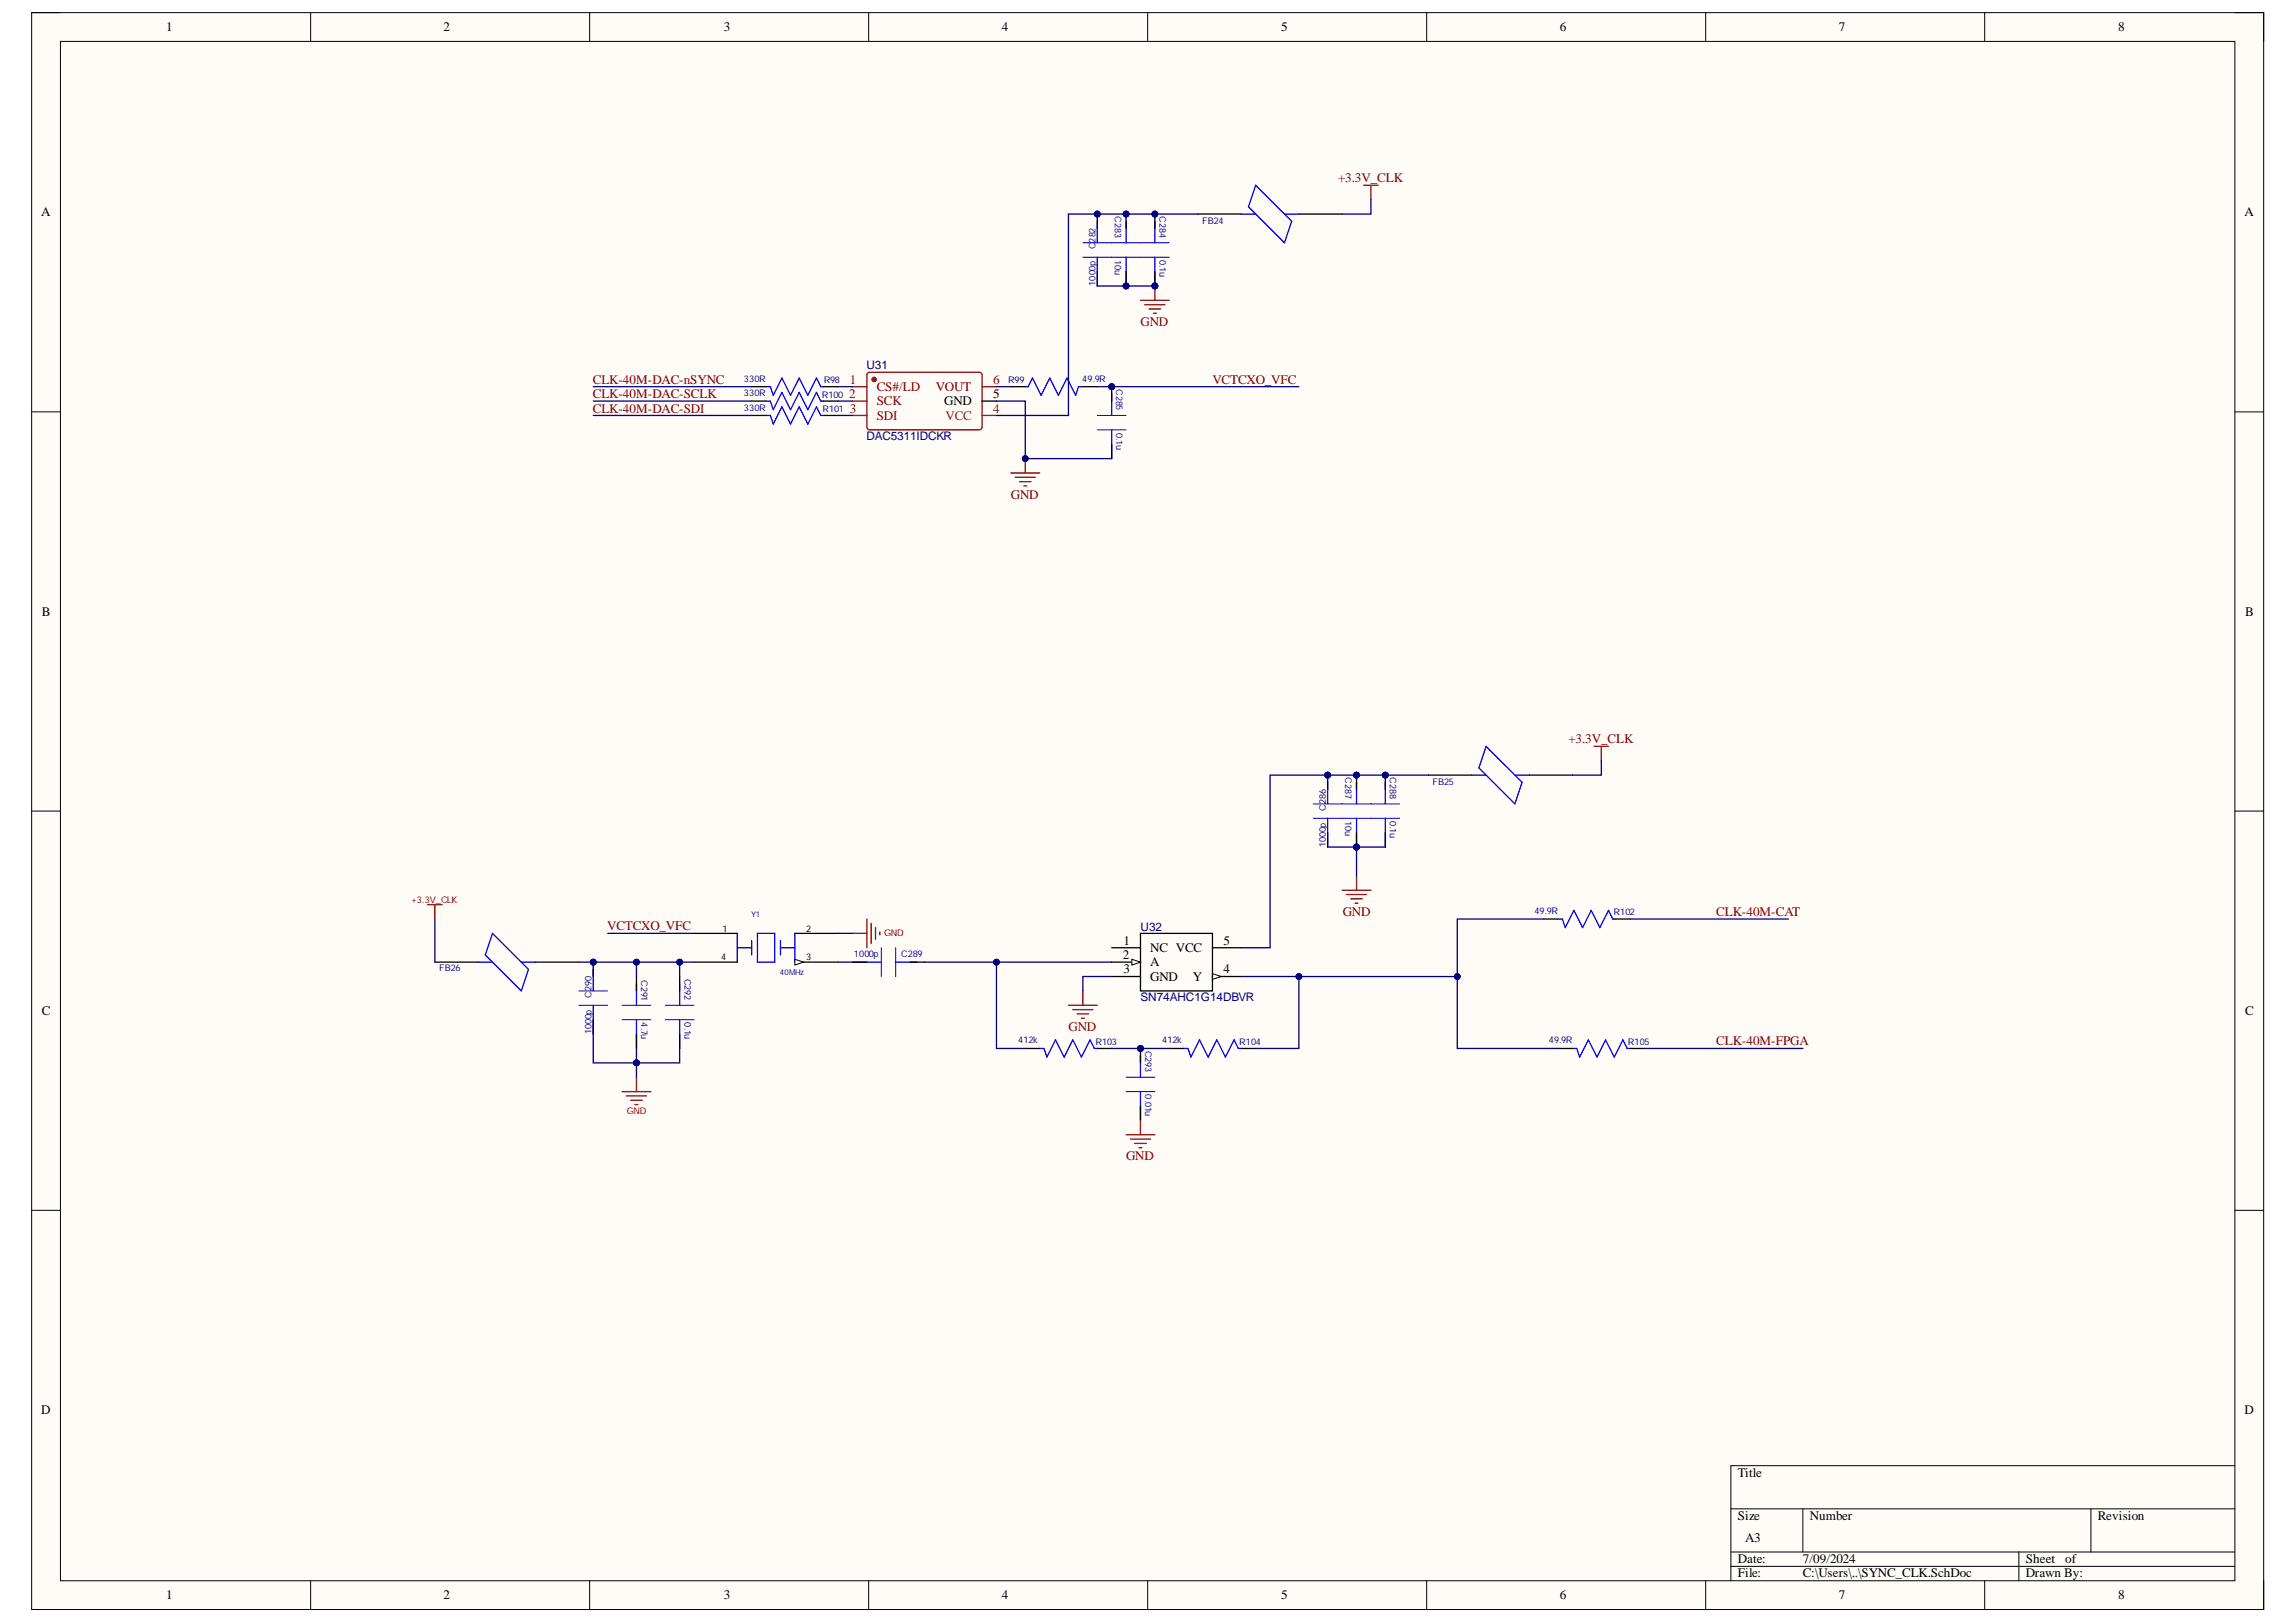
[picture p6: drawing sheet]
<svg xmlns="http://www.w3.org/2000/svg" width="297mm" height="210mm" viewBox="0 0 297 210" stroke-linecap="round" stroke-linejoin="round" font-family="sans-serif">
<defs><g id="words">
<g font-size="1.7">
<text x="21.5" y="4.1">1</text>
<text x="57.4" y="4.1">2</text>
<text x="93.6" y="4.1">3</text>
<text x="129.6" y="4.1">4</text>
<text x="165.8" y="4.1">5</text>
<text x="201.8" y="4.1">6</text>
<text x="237.9" y="4.1">7</text>
<text x="274" y="4.1">8</text>
<text x="5.3" y="28">A</text>
<text x="290.4" y="28">A</text>
<text x="122.2" y="52.5">GND</text>
<text x="128.5" y="51.5">5</text>
<text x="5.4" y="79.7">B</text>
<text x="290.4" y="79.7">B</text>
<text x="145.3" y="124.1">2</text>
<text x="145.3" y="122.3">1</text>
<text x="145.3" y="126">3</text>
<text x="148.8" y="123.2">NC VCC</text>
<text x="148.8" y="125">A</text>
<text x="158.3" y="126">4</text>
<text x="158.3" y="122.3">5</text>
<text x="5.4" y="131.3">C</text>
<text x="148.8" y="126.9">GND</text>
<text x="154.3" y="126.9">Y</text>
<text x="290.4" y="131.3">C</text>
<text x="5.3" y="183">D</text>
<text x="290.4" y="183">D</text>
<text x="224.8" y="191.1">Title</text>
<text x="224.8" y="196.7">Size</text>
<text x="234.2" y="196.7">Number</text>
<text x="271.4" y="196.7">Revision</text>
<text x="224.8" y="202.3">Date:</text>
<text x="225.8" y="199.5">A3</text>
<text x="233.2" y="202.3">7/09/2024</text>
<text x="262.1" y="202.3">Sheet</text>
<text x="267.2" y="202.3">of</text>
<text x="21.5" y="206.9">1</text>
<text x="57.4" y="206.9">2</text>
<text x="93.6" y="206.9">3</text>
<text x="129.6" y="206.9">4</text>
<text x="165.8" y="206.9">5</text>
<text x="201.8" y="206.9">6</text>
<text x="224.8" y="204.1">File:</text>
<text x="233.2" y="204.1">C:\Users\..\SYNC_CLK.SchDoc</text>
<text x="237.9" y="206.9">7</text>
<text x="262.1" y="204.1">Drawn By:</text>
<text x="274" y="206.9">8</text>
</g>
<g font-size="1.7" fill="#800000">
<text x="173.1" y="23.6">+3.3V_CLK</text>
<text x="147.6" y="42.2">GND</text>
<text x="76.7" y="49.7">CLK-40M-DAC-nSYNC</text>
<text x="76.7" y="51.5">CLK-40M-DAC-SCLK</text>
<text x="76.7" y="53.4">CLK-40M-DAC-SDI</text>
<text x="156.9" y="49.7">VCTCXO_VFC</text>
<text x="130.8" y="64.6">GND</text>
<text x="202.9" y="96.2">+3.3V_CLK</text>
<text x="173.7" y="118.5">GND</text>
<text x="222" y="118.5">CLK-40M-CAT</text>
<text x="78.6" y="120.4">VCTCXO_VFC</text>
<text x="138.2" y="133.4">GND</text>
<text x="222" y="135.3">CLK-40M-FPGA</text>
<text x="145.7" y="150.2">GND</text>
</g>
<g font-size="1.7" fill="#800">
<text x="109.9" y="51.5">2</text>
<text x="110" y="49.7">1</text>
<text x="110" y="53.4">3</text>
<text x="113.4" y="50.6">CS#/LD</text>
<text x="113.4" y="52.5">SCK</text>
<text x="121.1" y="50.6">VOUT</text>
<text x="128.5" y="49.7">6</text>
<text x="113.4" y="54.3">SDI</text>
</g>
<g font-size="1.7" fill="#f00">
<text x="128.5" y="53.4">4</text>
<text x="122.3" y="54.3">VCC</text>
</g>
<g font-size="1.5" fill="#000080">
<text x="112.1" y="47.8">U31</text>
<text x="112.1" y="56.9">DAC5311IDCKR</text>
<text x="147.6" y="120.5">U32</text>
<text x="147.6" y="129.5">SN74AHC1G14DBVR</text>
</g>
<g font-size="1.2" fill="#000080">
<text x="144.2" y="28" transform="rotate(90 144.2 28)">C283</text>
<text x="150" y="28" transform="rotate(90 150 28)">C284</text>
<text x="155.5" y="28.9">FB24</text>
<text x="141.7" y="32.2" transform="rotate(-90 141.7 32.2)">C</text>
<text x="141.7" y="31.4" transform="rotate(-90 141.7 31.4)">282</text>
<text x="144.2" y="33.7" transform="rotate(90 144.2 33.7)">10u</text>
<text x="150" y="33.7" transform="rotate(90 150 33.7)">0.1u</text>
<text x="141.7" y="37" transform="rotate(-90 141.7 37)">1000p</text>
<text x="96.3" y="49.4">330R</text>
<text x="96.3" y="51.3">330R</text>
<text x="96.3" y="53.1">330R</text>
<text x="106.3" y="51.4">R100</text>
<text x="106.4" y="53.3">R101</text>
<text x="106.6" y="49.6">R98</text>
<text x="130.5" y="49.6">R99</text>
<text x="140" y="49.4">49.9R</text>
<text x="144.4" y="50.3" transform="rotate(90 144.4 50.3)">C285</text>
<text x="144.4" y="56" transform="rotate(90 144.4 56)">0.1u</text>
<text x="174" y="100.6" transform="rotate(90 174 100.6)">C287</text>
<text x="179.8" y="100.6" transform="rotate(90 179.8 100.6)">C288</text>
<text x="185.3" y="101.5">FB25</text>
<text x="171.5" y="104.9" transform="rotate(-90 171.5 104.9)">C286</text>
<text x="174" y="106.3" transform="rotate(90 174 106.3)">10u</text>
<text x="179.8" y="106.3" transform="rotate(90 179.8 106.3)">0.1u</text>
<text x="171.5" y="109.6" transform="rotate(-90 171.5 109.6)">1000p</text>
<text x="198.5" y="118.3">49.9R</text>
<text x="208.8" y="118.4">R102</text>
<text x="56.8" y="125.7">FB26</text>
<text x="110.5" y="123.9">1000p</text>
<text x="116.6" y="123.9">C289</text>
<text x="76.5" y="129.1" transform="rotate(-90 76.5 129.1)">C290</text>
<text x="83" y="126.8" transform="rotate(90 83 126.8)">C291</text>
<text x="88.5" y="126.7" transform="rotate(90 88.5 126.7)">C292</text>
<text x="76.5" y="133.8" transform="rotate(-90 76.5 133.8)">1000p</text>
<text x="83" y="132.3" transform="rotate(90 83 132.3)">4.7u</text>
<text x="88.5" y="132.3" transform="rotate(90 88.5 132.3)">0.1u</text>
<text x="131.7" y="135">412k</text>
<text x="141.7" y="135.2">R103</text>
<text x="148.1" y="136" transform="rotate(90 148.1 136)">C293</text>
<text x="150.3" y="135">412k</text>
<text x="160.3" y="135.2">R104</text>
<text x="200.4" y="135">49.9R</text>
<text x="210.6" y="135.2">R105</text>
<text x="148.1" y="141.6" transform="rotate(90 148.1 141.6)">0.01u</text>
</g>
<g font-size="1.2" fill="#800000">
<text x="53.2" y="116.8">+3.3V_CLK</text>
<text x="114.4" y="121.2">GND</text>
<text x="81.1" y="144.2">GND</text>
</g>
<g font-size="1.2">
<text x="93.3" y="124.3">4</text>
<text x="93.5" y="120.6">1</text>
<text x="104.3" y="120.6">2</text>
<text x="104.3" y="124.3">3</text>
</g>
<g font-size="1" fill="#000080">
<text x="97.2" y="118.7">Y1</text>
<text x="100.9" y="126.1">40MHz</text>
</g>
</g></defs>
<path d="M4.1 1.6h288.8v206.7h-288.8z" fill-rule="evenodd" fill="#fffcf8"/>
<path d="M4.1 1.6h288.8v206.7h-288.8z" fill="none" stroke="#000" stroke-width=".13"/>
<path d="M7.8 5.4h281.3v199.2h-281.3z" fill-rule="evenodd" fill="#fffcf8"/>
<g fill="none" stroke="#000" stroke-width=".13">
<path d="M4.1 1.6h3.7M7.8 5.4h281.3v199.2h-281.3zM40.2 1.6v3.8M76.3 1.6v3.8M112.4 1.6v3.8M148.5 1.6v3.8M184.6 1.6v3.8M220.7 1.6v3.8M256.8 1.6v3.8M289.1 1.6h3.8v3.8M4.1 53.3h3.7M289.1 53.3h3.8"/>
<path d="M4.1 105h3.7M289.1 105h3.8M4.1 156.6h3.7M289.1 156.6h3.8M223.9 195.3h65.2M233.2 195.3v5.5M270.5 195.3v5.5M289.1 189.7h-65.2v14.9M40.2 204.6v3.7M76.3 204.6v3.7M112.4 204.6v3.7M148.5 204.6v3.7"/>
<path d="M184.6 204.6v3.7M220.7 204.6v3.7M223.9 200.8h65.2M223.9 202.7h65.2M256.8 204.6v3.7M261.2 200.8v3.8M292.9 204.6v3.7"/>
</g>
<path d="M95.4 122.6h1.8M95.4 120.8v3.7M97.2 121.7v1.9M98 120.8h2.2v3.7h-2.2zM101 121.7v1.9M101 122.6h1.8M102.8 120.8v3.7" fill="none" stroke="#00f" stroke-width=".17"/>
<path d="M89.8 120.8h5.6M89.8 124.5h5.6M102.8 120.8h5.6M102.8 124.5h5.6" fill="none" stroke="#000" stroke-width=".17"/>
<path d="M102.8 124.1l1.1 .4-1.1 .4z" fill="#f8fcff"/>
<path d="M102.8 124.1l1.1 .4-1.1 .4z" fill="none" stroke="#000" stroke-width=".13"/>
<path d="M82.3 127.3v2.8M82.3 132v3.7M87.9 127.3v2.8M87.9 132v3.7" fill="none" stroke="#00f" stroke-width=".17"/>
<path d="M80.5 130.1h3.7M80.5 132h3.7M86.1 130.1h3.7M86.1 132h3.7" fill="none" stroke="#00f" stroke-width=".13"/>
<path d="M82.3 126.4v1.8M82.3 133.8v1.9M87.9 126.4v1.8M87.9 133.8v1.9" fill="none" stroke="#000" stroke-width=".17"/>
<path d="M55.3 117.1h1.9M56.3 117.1v1.8M112.1 118.9v3.7M112.7 119.5v2.6M82.3 139.4v1.9M110.3 120.8h1.8M113.3 120v1.5M113.8 120.6v.4M80.5 141.3h3.7M81 141.8h2.6M81.6 142.4h1.5M82.2 142.9h.3" fill="none" stroke="#800000" stroke-width=".17"/>
<path d="M112.3 48.2h14.6l.2 .4-.1 6.8-.3 .2h-14.4l-.2-.3v-6.7z" fill="none" stroke="#800" stroke-width=".17"/>
<circle cx="113.1" cy="49.1" r=".28" fill="#800"/>
<g fill="none" stroke="#800" stroke-width=".17">
<path d="M110.3 50h1.8M110.3 51.9h1.8M110.3 53.8h1.8M127.1 50h1.8"/>
<circle cx="113.1" cy="49.1" r=".28"/>
</g>
<path d="M127.1 53.8h1.8" fill="none" stroke="#f00" stroke-width=".17"/>
<path d="M127.1 51.9h1.8" fill="none" stroke="#000" stroke-width=".17"/>
<path d="M132.6 59.3v1.9M130.8 61.2h3.7M131.3 61.8h2.6M131.9 62.3h1.5M132.5 62.9h.3" fill="none" stroke="#800000" stroke-width=".17"/>
<circle cx="132.6" cy="59.3" r=".37" fill="#000080"/>
<circle cx="132.6" cy="59.3" r=".37" fill="none" stroke="#000080" stroke-width=".13"/>
<circle cx="149.4" cy="27.7" r=".37" fill="#000080"/>
<circle cx="149.4" cy="27.7" r=".37" fill="none" stroke="#000080" stroke-width=".13"/>
<circle cx="149.4" cy="37" r=".37" fill="#000080"/>
<circle cx="149.4" cy="37" r=".37" fill="none" stroke="#000080" stroke-width=".13"/>
<path d="M149.4 28.6v2.8M149.4 33.3v3.7" fill="none" stroke="#00f" stroke-width=".17"/>
<path d="M147.5 31.4h3.8M147.5 33.3h3.8" fill="none" stroke="#00f" stroke-width=".13"/>
<path d="M149.4 27.7v1.9" fill="none" stroke="#000" stroke-width=".17"/>
<circle cx="149.4" cy="27.7" r=".37" fill="#000080"/>
<circle cx="149.4" cy="27.7" r=".37" fill="none" stroke="#000080" stroke-width=".13"/>
<path d="M149.4 35.1v1.9" fill="none" stroke="#000" stroke-width=".17"/>
<circle cx="149.4" cy="37" r=".37" fill="#000080"/>
<circle cx="149.4" cy="37" r=".37" fill="none" stroke="#000080" stroke-width=".13"/>
<path d="M147.5 38.9h3.8M148.1 39.4h2.6M148.7 40h1.5M149.4 37v1.9M176.4 24h1.9M177.4 24v1.8M149.2 40.5h.4" fill="none" stroke="#800000" stroke-width=".17"/>
<circle cx="149.4" cy="37" r=".37" fill="#000080"/>
<circle cx="149.4" cy="37" r=".37" fill="none" stroke="#000080" stroke-width=".13"/>
<path d="M132.6 50h.4l.6-1.1 1.1 2.3 1.1-2.3 1.1 2.3 1.1-2.3 1.2 2.3 .3-1.2h.6" fill="none" stroke="#00f" stroke-width=".17"/>
<path d="M130.8 50h1.8M140.1 50h1.9" fill="none" stroke="#000" stroke-width=".17"/>
<circle cx="143.8" cy="50" r=".37" fill="#000080"/>
<circle cx="143.8" cy="50" r=".37" fill="none" stroke="#000080" stroke-width=".13"/>
<path d="M143.8 51v2.8M143.8 55.6v3.7" fill="none" stroke="#00f" stroke-width=".17"/>
<path d="M142 53.8h3.7M142 55.6h3.7" fill="none" stroke="#00f" stroke-width=".13"/>
<path d="M143.8 50v1.9" fill="none" stroke="#000" stroke-width=".17"/>
<circle cx="143.8" cy="50" r=".37" fill="#000080"/>
<circle cx="143.8" cy="50" r=".37" fill="none" stroke="#000080" stroke-width=".13"/>
<path d="M143.8 57.5v1.8M199.7 118.9h1.9M209 118.9h1.9M143.8 122.6h3.7M143.8 124.5h3.7M201.6 135.7h1.8M210.9 135.7h1.9" fill="none" stroke="#000" stroke-width=".17"/>
<path d="M201.6 118.9h.5l.4 1.1 1.1-2.2 1.1 2.2 1.2-2.2 1.1 2.2 1.1-2.2 .5 1.1h.4M203.4 135.7h.6l.4 1.1 1.1-2.2 1.1 2.2 1.1-2.2 1.1 2.2 1.2-2.2 .5 1.1h.4" fill="none" stroke="#00f" stroke-width=".17"/>
<path d="M146.4 124.1l1.1 .4-1.1 .4z" fill="#f8fcff"/>
<path d="M146.4 124.1l1.1 .4-1.1 .4z" fill="none" stroke="#000" stroke-width=".13"/>
<path d="M143.8 126.4h3.7M156.9 126.4h3.7" fill="none" stroke="#000" stroke-width=".17"/>
<path d="M156.9 126l1.1 .4-1.1 .3z" fill="#f8fcff"/>
<path d="M156.9 126l1.1 .4-1.1 .3z" fill="none" stroke="#000" stroke-width=".13"/>
<path d="M110.3 124.5h1.8M117.7 124.5h1.9M132.6 135.7h1.9M142 135.7h1.8M147.5 120.8h9.4v7.4h-9.4zM151.3 135.7h1.8M156.9 122.6h3.7M160.6 135.7h1.8" fill="none" stroke="#000" stroke-width=".17"/>
<path d="M110.3 124.5h3.7M115.9 124.5h2.8M134.5 135.7h.6l.3 1.1 1.2-2.2 1.1 2.2 1.1-2.2 1.1 2.2 1.1-2.2 .6 1.1h.4M153.1 135.7h.6l.4 1.1 1.1-2.2 1.1 2.2 1.1-2.2 1.1 2.2 1.2-2.2 .5 1.1h.4" fill="none" stroke="#00f" stroke-width=".17"/>
<path d="M114 122.6v3.8M115.9 122.6v3.8" fill="none" stroke="#00f" stroke-width=".13"/>
<path d="M138.2 130.1h3.8M138.8 130.7h2.6M139.3 131.2h1.5M139.9 131.8h.4M140.1 128.2v1.9" fill="none" stroke="#800000" stroke-width=".17"/>
<circle cx="147.5" cy="135.7" r=".37" fill="#000080"/>
<circle cx="147.5" cy="135.7" r=".37" fill="none" stroke="#000080" stroke-width=".13"/>
<path d="M147.5 136.6v2.8M147.5 141.3v3.7" fill="none" stroke="#00f" stroke-width=".17"/>
<path d="M145.7 139.4h3.7M145.7 141.3h3.7" fill="none" stroke="#00f" stroke-width=".13"/>
<path d="M147.5 135.7v1.8" fill="none" stroke="#000" stroke-width=".17"/>
<circle cx="147.5" cy="135.7" r=".37" fill="#000080"/>
<circle cx="147.5" cy="135.7" r=".37" fill="none" stroke="#000080" stroke-width=".13"/>
<path d="M155 27.7h5.6M168 27.7h5.6M97.2 50h1.9M97.2 51.9h1.9M97.2 53.8h1.9M106.6 50h1.8M106.6 51.9h1.8M106.6 53.8h1.8M147.5 143.1v1.9" fill="none" stroke="#000" stroke-width=".17"/>
<path d="M145.7 146.9h3.7M146.2 147.4h2.6M146.8 148h1.5M147.4 148.5h.3M147.5 145v1.9" fill="none" stroke="#800000" stroke-width=".17"/>
<path d="M160.6 27.7h1.8M162.4 24l4.7 4.6-.9 2.8-4.7-4.6zM166.2 27.7h1.8M99.1 50h.6l.3 1.2 1.2-2.3 1.1 2.3 1.1-2.3 1.1 2.3 1.1-2.3 .6 1.1h.4M99.1 51.9h.6l.3 1.1 1.2-2.2 1.1 2.2 1.1-2.2 1.1 2.2 1.1-2.2 .6 1.1h.4M99.1 53.8h.6l.3 1.1 1.2-2.3 1.1 2.3 1.1-2.3 1.1 2.3 1.1-2.3 .6 1.2h.4" fill="none" stroke="#00f" stroke-width=".17"/>
<circle cx="145.7" cy="27.7" r=".37" fill="#000080"/>
<circle cx="145.7" cy="27.7" r=".37" fill="none" stroke="#000080" stroke-width=".13"/>
<circle cx="145.7" cy="37" r=".37" fill="#000080"/>
<circle cx="145.7" cy="37" r=".37" fill="none" stroke="#000080" stroke-width=".13"/>
<path d="M145.7 28.6v2.8M145.7 33.3v3.7" fill="none" stroke="#00f" stroke-width=".17"/>
<path d="M143.8 31.4h3.7M143.8 33.3h3.7" fill="none" stroke="#00f" stroke-width=".13"/>
<path d="M145.7 27.7v1.9" fill="none" stroke="#000" stroke-width=".17"/>
<circle cx="145.7" cy="27.7" r=".37" fill="#000080"/>
<circle cx="145.7" cy="27.7" r=".37" fill="none" stroke="#000080" stroke-width=".13"/>
<path d="M145.7 35.1v1.9" fill="none" stroke="#000" stroke-width=".17"/>
<circle cx="145.7" cy="37" r=".37" fill="#000080"/>
<circle cx="145.7" cy="37" r=".37" fill="none" stroke="#000080" stroke-width=".13"/>
<circle cx="142" cy="27.7" r=".37" fill="#000080"/>
<circle cx="142" cy="27.7" r=".37" fill="none" stroke="#000080" stroke-width=".13"/>
<path d="M142 28.6v2.8M142 33.3v3.7" fill="none" stroke="#00f" stroke-width=".17"/>
<path d="M140.1 31.4h3.7M140.1 33.3h3.7" fill="none" stroke="#00f" stroke-width=".13"/>
<path d="M142 27.7v1.9" fill="none" stroke="#000" stroke-width=".17"/>
<circle cx="142" cy="27.7" r=".37" fill="#000080"/>
<circle cx="142" cy="27.7" r=".37" fill="none" stroke="#000080" stroke-width=".13"/>
<path d="M142 35.1v1.9" fill="none" stroke="#000" stroke-width=".17"/>
<circle cx="179.2" cy="100.3" r=".37" fill="#000080"/>
<circle cx="179.2" cy="100.3" r=".37" fill="none" stroke="#000080" stroke-width=".13"/>
<path d="M179.2 101.2v2.8M179.2 105.9v3.7" fill="none" stroke="#00f" stroke-width=".17"/>
<path d="M177.4 104h3.7M177.4 105.9h3.7" fill="none" stroke="#00f" stroke-width=".13"/>
<path d="M179.2 100.3v1.9" fill="none" stroke="#000" stroke-width=".17"/>
<circle cx="179.2" cy="100.3" r=".37" fill="#000080"/>
<circle cx="179.2" cy="100.3" r=".37" fill="none" stroke="#000080" stroke-width=".13"/>
<path d="M179.2 107.8v1.8M184.8 100.3h5.6M197.8 100.3h5.6" fill="none" stroke="#000" stroke-width=".17"/>
<path d="M206.2 96.6h1.9M207.2 96.6v1.8" fill="none" stroke="#800000" stroke-width=".17"/>
<path d="M192.3 96.6l4.6 4.6-.9 2.8-4.7-4.6zM190.4 100.3h1.9M196 100.3h1.8" fill="none" stroke="#00f" stroke-width=".17"/>
<circle cx="175.5" cy="100.3" r=".37" fill="#000080"/>
<circle cx="175.5" cy="100.3" r=".37" fill="none" stroke="#000080" stroke-width=".13"/>
<circle cx="175.5" cy="109.6" r=".38" fill="#000080"/>
<circle cx="175.5" cy="109.6" r=".38" fill="none" stroke="#000080" stroke-width=".13"/>
<path d="M175.5 101.2v2.8M175.5 105.9v3.7" fill="none" stroke="#00f" stroke-width=".17"/>
<path d="M173.6 104h3.8M173.6 105.9h3.8" fill="none" stroke="#00f" stroke-width=".13"/>
<path d="M175.5 100.3v1.9" fill="none" stroke="#000" stroke-width=".17"/>
<circle cx="175.5" cy="100.3" r=".37" fill="#000080"/>
<circle cx="175.5" cy="100.3" r=".37" fill="none" stroke="#000080" stroke-width=".13"/>
<path d="M175.5 107.8v1.8" fill="none" stroke="#000" stroke-width=".17"/>
<circle cx="175.5" cy="109.6" r=".38" fill="#000080"/>
<circle cx="175.5" cy="109.6" r=".38" fill="none" stroke="#000080" stroke-width=".13"/>
<circle cx="171.8" cy="100.3" r=".37" fill="#000080"/>
<circle cx="171.8" cy="100.3" r=".37" fill="none" stroke="#000080" stroke-width=".13"/>
<path d="M171.8 101.2v2.8M171.8 105.9v3.7" fill="none" stroke="#00f" stroke-width=".17"/>
<path d="M169.9 104h3.7M169.9 105.9h3.7" fill="none" stroke="#00f" stroke-width=".13"/>
<path d="M171.8 100.3v1.9" fill="none" stroke="#000" stroke-width=".17"/>
<circle cx="171.8" cy="100.3" r=".37" fill="#000080"/>
<circle cx="171.8" cy="100.3" r=".37" fill="none" stroke="#000080" stroke-width=".13"/>
<path d="M171.8 107.8v1.8" fill="none" stroke="#000" stroke-width=".17"/>
<path d="M173.6 115.2h3.8M174.2 115.8h2.6M174.7 116.3h1.5M175.3 116.9h.4M175.5 113.3v1.9" fill="none" stroke="#800000" stroke-width=".17"/>
<circle cx="76.8" cy="124.5" r=".37" fill="#000080"/>
<circle cx="76.8" cy="124.5" r=".37" fill="none" stroke="#000080" stroke-width=".13"/>
<path d="M76.7 125.4v2.8M76.7 130.1v3.7" fill="none" stroke="#00f" stroke-width=".17"/>
<path d="M74.9 128.2h3.7M74.9 130.1h3.7" fill="none" stroke="#00f" stroke-width=".13"/>
<path d="M76.7 124.5v1.9" fill="none" stroke="#000" stroke-width=".17"/>
<circle cx="76.8" cy="124.5" r=".37" fill="#000080"/>
<circle cx="76.8" cy="124.5" r=".37" fill="none" stroke="#000080" stroke-width=".13"/>
<path d="M56.3 124.5h5.5M69.3 124.5h5.6M76.7 132v1.8" fill="none" stroke="#000" stroke-width=".17"/>
<path d="M61.8 124.5h1.9M63.7 120.8l4.7 4.6-1 2.8-4.6-4.6zM67.4 124.5h1.9" fill="none" stroke="#00f" stroke-width=".17"/>
<path d="M87.9 135.7v1.8h-5.6" fill="none" stroke="#000080" stroke-width=".17"/>
<circle cx="82.3" cy="137.5" r=".37" fill="#000080"/>
<circle cx="82.3" cy="137.5" r=".37" fill="none" stroke="#000080" stroke-width=".13"/>
<path d="M82.3 135.7v1.8" fill="none" stroke="#000080" stroke-width=".17"/>
<circle cx="82.3" cy="137.5" r=".37" fill="#000080"/>
<circle cx="82.3" cy="137.5" r=".37" fill="none" stroke="#000080" stroke-width=".13"/>
<path d="M82.3 137.5v1.9" fill="none" stroke="#000080" stroke-width=".17"/>
<circle cx="82.3" cy="137.5" r=".37" fill="#000080"/>
<circle cx="82.3" cy="137.5" r=".37" fill="none" stroke="#000080" stroke-width=".13"/>
<path d="M142 50h26M78.6 120.8h11.2M108.4 120.8h1.9" fill="none" stroke="#000080" stroke-width=".17"/>
<circle cx="143.8" cy="50" r=".37" fill="#000080"/>
<circle cx="143.8" cy="50" r=".37" fill="none" stroke="#000080" stroke-width=".13"/>
<path d="M128.9 50h1.9M210.9 118.9h20.5M143.8 126.4h-3.7v1.8M160.6 126.4h7.4v9.3h-5.6M212.8 135.7h20.4" fill="none" stroke="#000080" stroke-width=".17"/>
<circle cx="168" cy="126.4" r=".37" fill="#000080"/>
<circle cx="168" cy="126.4" r=".37" fill="none" stroke="#000080" stroke-width=".13"/>
<path d="M108.4 124.5h1.9M128.9 124.5v11.2h3.7" fill="none" stroke="#000080" stroke-width=".17"/>
<circle cx="128.9" cy="124.5" r=".37" fill="#000080"/>
<circle cx="128.9" cy="124.5" r=".37" fill="none" stroke="#000080" stroke-width=".13"/>
<path d="M143.8 135.7h7.5" fill="none" stroke="#000080" stroke-width=".17"/>
<circle cx="147.5" cy="135.7" r=".37" fill="#000080"/>
<circle cx="147.5" cy="135.7" r=".37" fill="none" stroke="#000080" stroke-width=".13"/>
<path d="M82.3 124.5v1.9" fill="none" stroke="#000080" stroke-width=".17"/>
<circle cx="82.3" cy="124.5" r=".37" fill="#000080"/>
<circle cx="82.3" cy="124.5" r=".37" fill="none" stroke="#000080" stroke-width=".13"/>
<path d="M142 37h7.4M177.4 25.8v1.9h-3.8M76.7 50h20.5M76.7 51.9h20.5M76.7 53.8h20.5M108.4 50h1.9M108.4 51.9h1.9M108.4 53.8h1.9" fill="none" stroke="#000080" stroke-width=".17"/>
<circle cx="145.7" cy="37" r=".37" fill="#000080"/>
<circle cx="145.7" cy="37" r=".37" fill="none" stroke="#000080" stroke-width=".13"/>
<circle cx="149.4" cy="37" r=".37" fill="#000080"/>
<circle cx="149.4" cy="37" r=".37" fill="none" stroke="#000080" stroke-width=".13"/>
<path d="M155 27.7h-16.8v26.1h-9.3" fill="none" stroke="#000080" stroke-width=".17"/>
<circle cx="142" cy="27.7" r=".37" fill="#000080"/>
<circle cx="142" cy="27.7" r=".37" fill="none" stroke="#000080" stroke-width=".13"/>
<circle cx="145.7" cy="27.7" r=".37" fill="#000080"/>
<circle cx="145.7" cy="27.7" r=".37" fill="none" stroke="#000080" stroke-width=".13"/>
<circle cx="149.4" cy="27.7" r=".37" fill="#000080"/>
<circle cx="149.4" cy="27.7" r=".37" fill="none" stroke="#000080" stroke-width=".13"/>
<path d="M207.2 98.4v1.9h-3.8M175.5 109.6v3.7" fill="none" stroke="#000080" stroke-width=".17"/>
<circle cx="175.5" cy="109.6" r=".38" fill="#000080"/>
<circle cx="175.5" cy="109.6" r=".38" fill="none" stroke="#000080" stroke-width=".13"/>
<path d="M184.8 100.3h-20.5v22.4h-3.7" fill="none" stroke="#000080" stroke-width=".17"/>
<circle cx="171.8" cy="100.3" r=".37" fill="#000080"/>
<circle cx="171.8" cy="100.3" r=".37" fill="none" stroke="#000080" stroke-width=".13"/>
<circle cx="175.5" cy="100.3" r=".37" fill="#000080"/>
<circle cx="175.5" cy="100.3" r=".37" fill="none" stroke="#000080" stroke-width=".13"/>
<circle cx="179.2" cy="100.3" r=".37" fill="#000080"/>
<circle cx="179.2" cy="100.3" r=".37" fill="none" stroke="#000080" stroke-width=".13"/>
<path d="M199.7 118.9h-11.2v7.5h-20.5" fill="none" stroke="#000080" stroke-width=".17"/>
<circle cx="168" cy="126.4" r=".37" fill="#000080"/>
<circle cx="168" cy="126.4" r=".37" fill="none" stroke="#000080" stroke-width=".13"/>
<circle cx="188.5" cy="126.4" r=".37" fill="#000080"/>
<circle cx="188.5" cy="126.4" r=".37" fill="none" stroke="#000080" stroke-width=".13"/>
<path d="M188.5 126.4v9.3h13.1" fill="none" stroke="#000080" stroke-width=".17"/>
<circle cx="188.5" cy="126.4" r=".37" fill="#000080"/>
<circle cx="188.5" cy="126.4" r=".37" fill="none" stroke="#000080" stroke-width=".13"/>
<path d="M119.6 124.5h24.2" fill="none" stroke="#000080" stroke-width=".17"/>
<circle cx="128.9" cy="124.5" r=".37" fill="#000080"/>
<circle cx="128.9" cy="124.5" r=".37" fill="none" stroke="#000080" stroke-width=".13"/>
<path d="M171.8 109.6h7.4" fill="none" stroke="#000080" stroke-width=".17"/>
<circle cx="175.5" cy="109.6" r=".38" fill="#000080"/>
<circle cx="175.5" cy="109.6" r=".38" fill="none" stroke="#000080" stroke-width=".13"/>
<path d="M128.9 51.9h3.7v7.4h11.2" fill="none" stroke="#000080" stroke-width=".17"/>
<circle cx="132.6" cy="59.3" r=".37" fill="#000080"/>
<circle cx="132.6" cy="59.3" r=".37" fill="none" stroke="#000080" stroke-width=".13"/>
<path d="M76.7 133.8v3.7h5.6" fill="none" stroke="#000080" stroke-width=".17"/>
<circle cx="82.3" cy="137.5" r=".37" fill="#000080"/>
<circle cx="82.3" cy="137.5" r=".37" fill="none" stroke="#000080" stroke-width=".13"/>
<path d="M89.8 124.5h-1.9v1.9" fill="none" stroke="#000080" stroke-width=".17"/>
<circle cx="87.9" cy="124.5" r=".37" fill="#000080"/>
<circle cx="87.9" cy="124.5" r=".37" fill="none" stroke="#000080" stroke-width=".13"/>
<path d="M56.3 118.9v5.6M74.9 124.5h13" fill="none" stroke="#000080" stroke-width=".17"/>
<circle cx="76.8" cy="124.5" r=".37" fill="#000080"/>
<circle cx="76.8" cy="124.5" r=".37" fill="none" stroke="#000080" stroke-width=".13"/>
<circle cx="82.3" cy="124.5" r=".37" fill="#000080"/>
<circle cx="82.3" cy="124.5" r=".37" fill="none" stroke="#000080" stroke-width=".13"/>
<circle cx="87.9" cy="124.5" r=".37" fill="#000080"/>
<circle cx="87.9" cy="124.5" r=".37" fill="none" stroke="#000080" stroke-width=".13"/>
<use href="#words"/>
</svg>
